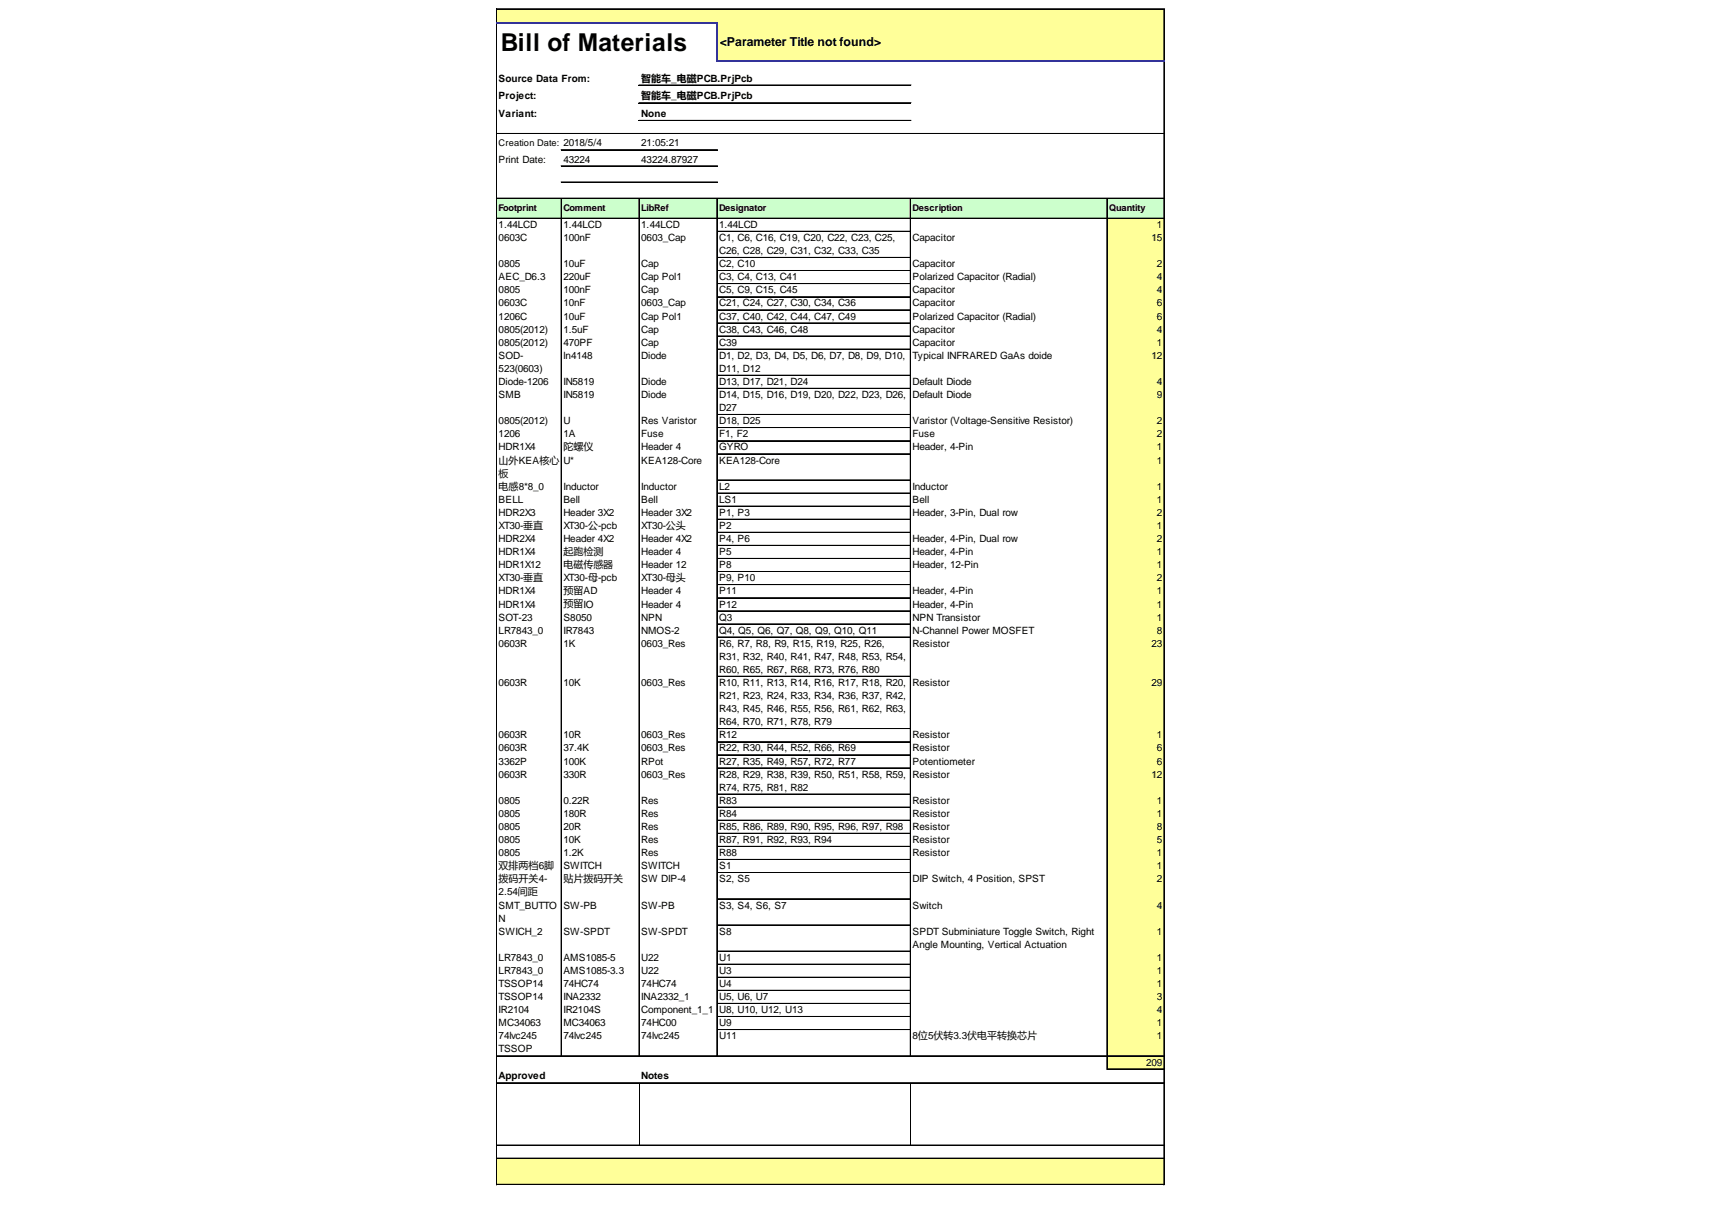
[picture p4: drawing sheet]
<svg xmlns="http://www.w3.org/2000/svg" width="297mm" height="210mm" viewBox="0 0 297 210" stroke-linecap="round" stroke-linejoin="round" font-family="sans-serif">
<defs><g id="words">
<text font-size="4.3" x="86.9" y="8.9">Bill of Materials</text>
<text font-size="2.1" x="124.8" y="8">&lt;Parameter Title not found&gt;</text>
<g font-size="1.7">
<text x="86.5" y="14.2">Source Data From:</text>
<text x="86.5" y="17.2">Project:</text>
<text x="111.2" y="14.2">智能车_电磁PCB.PrjPcb</text>
<text x="111.2" y="17.2">智能车_电磁PCB.PrjPcb</text>
<text x="86.5" y="20.3">Variant:</text>
<text x="111.2" y="20.3">None</text>
<text x="86.5" y="28.2">Print Date:</text>
<text x="97.7" y="28.2">43224</text>
<text x="111.2" y="25.4">21:05:21</text>
<text x="111.2" y="28.2">43224.87927</text>
<text x="86.5" y="39.5">1.44LCD</text>
<text x="86.5" y="41.8">0603C</text>
<text x="97.7" y="39.5">1.44LCD</text>
<text x="97.7" y="41.8">100nF</text>
<text x="111.2" y="39.5">1.44LCD</text>
<text x="111.2" y="41.8">0603_Cap</text>
<text x="124.7" y="39.5">1.44LCD</text>
<text x="124.7" y="41.8">C1, C6, C16, C19, C20, C22, C23, C25,</text>
<text x="158.2" y="41.8">Capacitor</text>
<text x="199.7" y="41.8">15</text>
<text x="200.6" y="39.5">1</text>
<text x="86.5" y="46.3">0805</text>
<text x="97.7" y="46.3">10uF</text>
<text x="111.2" y="46.3">Cap</text>
<text x="124.7" y="44.1">C26, C28, C29, C31, C32, C33, C35</text>
<text x="124.7" y="46.3">C2, C10</text>
<text x="158.2" y="46.3">Capacitor</text>
<text x="200.6" y="46.3">2</text>
<text x="86.5" y="48.6">AEC_D6.3</text>
<text x="86.5" y="50.9">0805</text>
<text x="86.5" y="53.1">0603C</text>
<text x="97.7" y="48.6">220uF</text>
<text x="97.7" y="50.9">100nF</text>
<text x="97.7" y="53.1">10nF</text>
<text x="111.2" y="48.6">Cap Pol1</text>
<text x="111.2" y="50.9">Cap</text>
<text x="111.2" y="53.1">0603_Cap</text>
<text x="124.7" y="48.6">C3, C4, C13, C41</text>
<text x="124.7" y="50.9">C5, C9, C15, C45</text>
<text x="124.7" y="53.1">C21, C24, C27, C30, C34, C36</text>
<text x="158.2" y="48.6">Polarized Capacitor (Radial)</text>
<text x="158.2" y="50.9">Capacitor</text>
<text x="158.2" y="53.1">Capacitor</text>
<text x="200.6" y="48.6">4</text>
<text x="200.6" y="50.9">4</text>
<text x="200.6" y="53.1">6</text>
<text x="86.5" y="55.4">1206C</text>
<text x="86.5" y="57.7">0805(2012)</text>
<text x="86.5" y="59.9">0805(2012)</text>
<text x="97.7" y="55.4">10uF</text>
<text x="97.7" y="57.7">1.5uF</text>
<text x="97.7" y="59.9">470PF</text>
<text x="111.2" y="55.4">Cap Pol1</text>
<text x="111.2" y="57.7">Cap</text>
<text x="111.2" y="59.9">Cap</text>
<text x="124.7" y="55.4">C37, C40, C42, C44, C47, C49</text>
<text x="124.7" y="57.7">C38, C43, C46, C48</text>
<text x="124.7" y="59.9">C39</text>
<text x="158.2" y="55.4">Polarized Capacitor (Radial)</text>
<text x="158.2" y="57.7">Capacitor</text>
<text x="158.2" y="59.9">Capacitor</text>
<text x="200.6" y="55.4">6</text>
<text x="200.6" y="57.7">4</text>
<text x="200.6" y="59.9">1</text>
<text x="86.5" y="62.2">SOD-</text>
<text x="86.5" y="64.5">523(0603)</text>
<text x="97.7" y="62.2">ln4148</text>
<text x="111.2" y="62.2">Diode</text>
<text x="124.7" y="62.2">D1, D2, D3, D4, D5, D6, D7, D8, D9, D10,</text>
<text x="124.7" y="64.5">D11, D12</text>
<text x="158.2" y="62.2">Typical INFRARED GaAs doide</text>
<text x="199.7" y="62.2">12</text>
<text x="86.5" y="66.7">Diode-1206</text>
<text x="86.5" y="69">SMB</text>
<text x="97.7" y="66.7">IN5819</text>
<text x="97.7" y="69">IN5819</text>
<text x="111.2" y="66.7">Diode</text>
<text x="111.2" y="69">Diode</text>
<text x="124.7" y="66.7">D13, D17, D21, D24</text>
<text x="124.7" y="69">D14, D15, D16, D19, D20, D22, D23, D26,</text>
<text x="124.7" y="71.3">D27</text>
<text x="158.2" y="66.7">Default Diode</text>
<text x="158.2" y="69">Default Diode</text>
<text x="200.6" y="66.7">4</text>
<text x="200.6" y="69">9</text>
<text x="86.5" y="73.5">0805(2012)</text>
<text x="86.5" y="75.8">1206</text>
<text x="97.7" y="73.5">U</text>
<text x="97.7" y="75.8">1A</text>
<text x="111.2" y="73.5">Res Varistor</text>
<text x="111.2" y="75.8">Fuse</text>
<text x="124.7" y="73.5">D18, D25</text>
<text x="124.7" y="75.8">F1, F2</text>
<text x="158.2" y="73.5">Varistor (Voltage-Sensitive Resistor)</text>
<text x="158.2" y="75.8">Fuse</text>
<text x="200.6" y="73.5">2</text>
<text x="200.6" y="75.8">2</text>
<text x="86.5" y="78.1">HDR1X4</text>
<text x="86.5" y="80.3">山外KEA核心</text>
<text x="86.5" y="82.6">板</text>
<text x="97.7" y="78.1">陀螺仪</text>
<text x="97.7" y="80.3">U*</text>
<text x="111.2" y="78.1">Header 4</text>
<text x="111.2" y="80.3">KEA128-Core</text>
<text x="124.7" y="78.1">GYRO</text>
<text x="124.7" y="80.3">KEA128-Core</text>
<text x="158.2" y="78.1">Header, 4-Pin</text>
<text x="200.6" y="78.1">1</text>
<text x="200.6" y="80.3">1</text>
<text x="86.5" y="84.9">电感8*8_0</text>
<text x="86.5" y="87.2">BELL</text>
<text x="86.5" y="89.4">HDR2X3</text>
<text x="97.7" y="84.9">Inductor</text>
<text x="97.7" y="87.2">Bell</text>
<text x="97.7" y="89.4">Header 3X2</text>
<text x="111.2" y="84.9">Inductor</text>
<text x="111.2" y="87.2">Bell</text>
<text x="111.2" y="89.4">Header 3X2</text>
<text x="124.7" y="84.9">L2</text>
<text x="124.7" y="87.2">LS1</text>
<text x="124.7" y="89.4">P1, P3</text>
<text x="158.2" y="84.9">Inductor</text>
<text x="158.2" y="87.2">Bell</text>
<text x="158.2" y="89.4">Header, 3-Pin, Dual row</text>
<text x="200.6" y="84.9">1</text>
<text x="200.6" y="87.2">1</text>
<text x="200.6" y="89.4">2</text>
<text x="86.5" y="91.7">XT30-垂直</text>
<text x="86.5" y="94">HDR2X4</text>
<text x="97.7" y="91.7">XT30-公-pcb</text>
<text x="97.7" y="94">Header 4X2</text>
<text x="111.2" y="91.7">XT30-公头</text>
<text x="111.2" y="94">Header 4X2</text>
<text x="124.7" y="91.7">P2</text>
<text x="124.7" y="94">P4, P6</text>
<text x="158.2" y="94">Header, 4-Pin, Dual row</text>
<text x="200.6" y="91.7">1</text>
<text x="200.6" y="94">2</text>
<text x="86.5" y="96.2">HDR1X4</text>
<text x="86.5" y="98.5">HDR1X12</text>
<text x="86.5" y="100.8">XT30-垂直</text>
<text x="97.7" y="96.2">起跑检测</text>
<text x="97.7" y="98.5">电磁传感器</text>
<text x="97.7" y="100.8">XT30-母-pcb</text>
<text x="111.2" y="96.2">Header 4</text>
<text x="111.2" y="98.5">Header 12</text>
<text x="111.2" y="100.8">XT30-母头</text>
<text x="124.7" y="96.2">P5</text>
<text x="124.7" y="98.5">P8</text>
<text x="124.7" y="100.8">P9, P10</text>
<text x="158.2" y="96.2">Header, 4-Pin</text>
<text x="158.2" y="98.5">Header, 12-Pin</text>
<text x="200.6" y="96.2">1</text>
<text x="200.6" y="98.5">1</text>
<text x="200.6" y="100.8">2</text>
<text x="86.5" y="103">HDR1X4</text>
<text x="86.5" y="105.3">HDR1X4</text>
<text x="86.5" y="107.6">SOT-23</text>
<text x="97.7" y="103">预留AD</text>
<text x="97.7" y="105.3">预留IO</text>
<text x="97.7" y="107.6">S8050</text>
<text x="111.2" y="103">Header 4</text>
<text x="111.2" y="105.3">Header 4</text>
<text x="111.2" y="107.6">NPN</text>
<text x="124.7" y="103">P11</text>
<text x="124.7" y="105.3">P12</text>
<text x="124.7" y="107.6">Q3</text>
<text x="158.2" y="103">Header, 4-Pin</text>
<text x="158.2" y="105.3">Header, 4-Pin</text>
<text x="158.2" y="107.6">NPN Transistor</text>
<text x="200.6" y="103">1</text>
<text x="200.6" y="105.3">1</text>
<text x="200.6" y="107.6">1</text>
<text x="86.5" y="109.8">LR7843_0</text>
<text x="86.5" y="112.1">0603R</text>
<text x="97.7" y="109.8">IR7843</text>
<text x="97.7" y="112.1">1K</text>
<text x="111.2" y="109.8">NMOS-2</text>
<text x="111.2" y="112.1">0603_Res</text>
<text x="124.7" y="109.8">Q4, Q5, Q6, Q7, Q8, Q9, Q10, Q11</text>
<text x="124.7" y="112.1">R6, R7, R8, R9, R15, R19, R25, R26,</text>
<text x="158.2" y="109.8">N-Channel Power MOSFET</text>
<text x="158.2" y="112.1">Resistor</text>
<text x="199.7" y="112.1">23</text>
<text x="200.6" y="109.8">8</text>
<text x="86.5" y="118.9">0603R</text>
<text x="97.7" y="118.9">10K</text>
<text x="111.2" y="118.9">0603_Res</text>
<text x="124.7" y="114.4">R31, R32, R40, R41, R47, R48, R53, R54,</text>
<text x="124.7" y="116.6">R60, R65, R67, R68, R73, R76, R80</text>
<text x="124.7" y="118.9">R10, R11, R13, R14, R16, R17, R18, R20,</text>
<text x="158.2" y="118.9">Resistor</text>
<text x="199.7" y="118.9">29</text>
<text x="124.7" y="121.2">R21, R23, R24, R33, R34, R36, R37, R42,</text>
<text x="124.7" y="123.4">R43, R45, R46, R55, R56, R61, R62, R63,</text>
<text x="124.7" y="125.7">R64, R70, R71, R78, R79</text>
<text x="86.5" y="128">0603R</text>
<text x="86.5" y="130.3">0603R</text>
<text x="97.7" y="128">10R</text>
<text x="97.7" y="130.3">37.4K</text>
<text x="111.2" y="128">0603_Res</text>
<text x="111.2" y="130.3">0603_Res</text>
<text x="124.7" y="128">R12</text>
<text x="124.7" y="130.3">R22, R30, R44, R52, R66, R69</text>
<text x="158.2" y="128">Resistor</text>
<text x="158.2" y="130.3">Resistor</text>
<text x="200.6" y="128">1</text>
<text x="200.6" y="130.3">6</text>
<text x="86.5" y="132.5">3362P</text>
<text x="86.5" y="134.8">0603R</text>
<text x="97.7" y="132.5">100K</text>
<text x="97.7" y="134.8">330R</text>
<text x="111.2" y="132.5">RPot</text>
<text x="111.2" y="134.8">0603_Res</text>
<text x="124.7" y="132.5">R27, R35, R49, R57, R72, R77</text>
<text x="124.7" y="134.8">R28, R29, R38, R39, R50, R51, R58, R59,</text>
<text x="124.7" y="137.1">R74, R75, R81, R82</text>
<text x="158.2" y="132.5">Potentiometer</text>
<text x="158.2" y="134.8">Resistor</text>
<text x="199.7" y="134.8">12</text>
<text x="200.6" y="132.5">6</text>
<text x="86.5" y="139.3">0805</text>
<text x="86.5" y="141.6">0805</text>
<text x="86.5" y="143.9">0805</text>
<text x="97.7" y="139.3">0.22R</text>
<text x="97.7" y="141.6">180R</text>
<text x="97.7" y="143.9">20R</text>
<text x="111.2" y="139.3">Res</text>
<text x="111.2" y="141.6">Res</text>
<text x="111.2" y="143.9">Res</text>
<text x="124.7" y="139.3">R83</text>
<text x="124.7" y="141.6">R84</text>
<text x="124.7" y="143.9">R85, R86, R89, R90, R95, R96, R97, R98</text>
<text x="158.2" y="139.3">Resistor</text>
<text x="158.2" y="141.6">Resistor</text>
<text x="158.2" y="143.9">Resistor</text>
<text x="200.6" y="139.3">1</text>
<text x="200.6" y="141.6">1</text>
<text x="200.6" y="143.9">8</text>
<text x="86.5" y="146.1">0805</text>
<text x="86.5" y="148.4">0805</text>
<text x="97.7" y="146.1">10K</text>
<text x="97.7" y="148.4">1.2K</text>
<text x="111.2" y="146.1">Res</text>
<text x="111.2" y="148.4">Res</text>
<text x="124.7" y="146.1">R87, R91, R92, R93, R94</text>
<text x="124.7" y="148.4">R88</text>
<text x="158.2" y="146.1">Resistor</text>
<text x="158.2" y="148.4">Resistor</text>
<text x="200.6" y="146.1">5</text>
<text x="200.6" y="148.4">1</text>
<text x="86.5" y="150.7">双排两档6脚</text>
<text x="86.5" y="152.9">拨码开关4-</text>
<text x="86.5" y="155.2">2.54间距</text>
<text x="97.7" y="150.7">SWITCH</text>
<text x="97.7" y="152.9">贴片拨码开关</text>
<text x="111.2" y="150.7">SWITCH</text>
<text x="111.2" y="152.9">SW DIP-4</text>
<text x="124.7" y="150.7">S1</text>
<text x="124.7" y="152.9">S2, S5</text>
<text x="158.2" y="152.9">DIP Switch, 4 Position, SPST</text>
<text x="200.6" y="150.7">1</text>
<text x="200.6" y="152.9">2</text>
<text x="86.5" y="157.5">SMT_BUTTO</text>
<text x="86.5" y="159.7">N</text>
<text x="97.7" y="157.5">SW-PB</text>
<text x="111.2" y="157.5">SW-PB</text>
<text x="124.7" y="157.5">S3, S4, S6, S7</text>
<text x="158.2" y="157.5">Switch</text>
<text x="200.6" y="157.5">4</text>
<text x="86.5" y="162">SWICH_2</text>
<text x="86.5" y="166.5">LR7843_0</text>
<text x="97.7" y="162">SW-SPDT</text>
<text x="97.7" y="166.5">AMS1085-5</text>
<text x="111.2" y="162">SW-SPDT</text>
<text x="111.2" y="166.5">U22</text>
<text x="124.7" y="162">S8</text>
<text x="124.7" y="166.5">U1</text>
<text x="158.2" y="162">SPDT Subminiature Toggle Switch, Right</text>
<text x="158.2" y="164.3">Angle Mounting, Vertical Actuation</text>
<text x="200.6" y="162">1</text>
<text x="200.6" y="166.5">1</text>
<text x="86.5" y="168.8">LR7843_0</text>
<text x="86.5" y="171.1">TSSOP14</text>
<text x="86.5" y="173.4">TSSOP14</text>
<text x="97.7" y="168.8">AMS1085-3.3</text>
<text x="97.7" y="171.1">74HC74</text>
<text x="97.7" y="173.4">INA2332</text>
<text x="111.2" y="168.8">U22</text>
<text x="111.2" y="171.1">74HC74</text>
<text x="111.2" y="173.4">INA2332_1</text>
<text x="124.7" y="168.8">U3</text>
<text x="124.7" y="171.1">U4</text>
<text x="124.7" y="173.4">U5, U6, U7</text>
<text x="200.6" y="168.8">1</text>
<text x="200.6" y="171.1">1</text>
<text x="200.6" y="173.4">3</text>
<text x="86.5" y="175.6">IR2104</text>
<text x="86.5" y="177.9">MC34063</text>
<text x="97.7" y="175.6">IR2104S</text>
<text x="97.7" y="177.9">MC34063</text>
<text x="111.2" y="175.6">Component_1_1</text>
<text x="111.2" y="177.9">74HC00</text>
<text x="124.7" y="175.6">U8, U10, U12, U13</text>
<text x="124.7" y="177.9">U9</text>
<text x="200.6" y="175.6">4</text>
<text x="200.6" y="177.9">1</text>
<text x="86.5" y="180.2">74lvc245</text>
<text x="86.5" y="182.4">TSSOP</text>
<text x="97.7" y="180.2">74lvc245</text>
<text x="111.2" y="180.2">74lvc245</text>
<text x="124.7" y="180.2">U11</text>
<text x="158.2" y="180.2">8位5伏转3.3伏电平转换芯片</text>
<text x="198.7" y="184.7">209</text>
<text x="200.6" y="180.2">1</text>
<text x="86.5" y="187">Approved</text>
<text x="111.2" y="187">Notes</text>
</g>
<g font-size="1.6">
<text x="86.5" y="25.4">Creation Date: 2018/5/4</text>
<text x="86.5" y="36.6">Footprint</text>
<text x="97.7" y="36.6">Comment</text>
<text x="111.2" y="36.6">LibRef</text>
<text x="124.7" y="36.6">Designator</text>
<text x="158.2" y="36.6">Description</text>
<text x="192.3" y="36.6">Quantity</text>
</g>
</g></defs>
<g fill="#ff9">
<path d="M86.2 1.6h115.8v2.5h-115.8z"/>
<path d="M124.3 3.9h77.7v6.8h-77.7z"/>
</g>
<path d="M86.2 34.3h115.8v3.6h-115.8z" fill="#cfc"/>
<g fill="#ff9">
<path d="M191.9 37.8h10.1v2.4h-10.1z"/>
<path d="M191.9 40.1h10.1v4.6h-10.1z"/>
<path d="M191.9 44.6h10.1v2.4h-10.1z"/>
<path d="M191.9 46.9h10.1v2.4h-10.1z"/>
<path d="M191.9 49.2h10.1v2.4h-10.1z"/>
<path d="M191.9 51.4h10.1v2.4h-10.1z"/>
<path d="M191.9 53.7h10.1v2.4h-10.1z"/>
<path d="M191.9 56h10.1v2.4h-10.1z"/>
<path d="M191.9 58.2h10.1v2.4h-10.1z"/>
<path d="M191.9 60.5h10.1v4.7h-10.1z"/>
<path d="M191.9 65h10.1v2.4h-10.1z"/>
<path d="M191.9 67.3h10.1v4.7h-10.1z"/>
<path d="M191.9 71.8h10.1v2.4h-10.1z"/>
<path d="M191.9 74.1h10.1v2.4h-10.1z"/>
<path d="M191.9 76.4h10.1v2.4h-10.1z"/>
<path d="M191.9 78.6h10.1v4.7h-10.1z"/>
<path d="M191.9 83.2h10.1v2.4h-10.1z"/>
<path d="M191.9 85.4h10.1v2.4h-10.1z"/>
<path d="M191.9 87.7h10.1v2.4h-10.1z"/>
<path d="M191.9 90h10.1v2.4h-10.1z"/>
<path d="M191.9 92.3h10.1v2.4h-10.1z"/>
<path d="M191.9 94.5h10.1v90.9h-10.1z"/>
<path d="M86.2 200.7h115.8v4.7h-115.8z"/>
</g>
<g fill="none" stroke="#000" stroke-width=".17">
<path d="M86.1 1.5v2.3M86.1 4.1v201.3M86.2 1.5h115.8M86.2 1.6h115.8M110.8 14.7h47.2M110.8 14.8h47.2M110.8 17.8h47.2M110.8 17.9h47.2M201.8 1.7v8.8M201.8 10.7v194.7M201.9 1.7v8.8M201.9 10.7v194.7"/>
<path d="M86.2 23.1h115.8M86.2 23.2h115.8M86.2 34.3h115.8M86.2 34.4h115.8M86.2 37.8h115.8M86.2 37.9h115.8M97.3 34.5v148.6M97.3 25.9h27.1M97.3 26h27.1M97.3 28.7h27.1M97.3 28.8h27.1M97.3 31.5h27.1"/>
<path d="M97.3 31.6h27.1M97.4 34.5v148.6M110.8 34.5v148.6M110.8 20.9h47.2M110.9 34.5v148.6M124.3 34.5v148.6M124.4 34.5v148.6M157.8 34.5v148.6M157.9 34.5v148.6M191.9 34.5v150.9M192 34.5v150.9M124.4 40.1h33.4"/>
<path d="M124.4 44.6h33.4M124.4 44.7h33.4M124.4 46.9h33.4M124.4 47h33.4M124.4 49.2h33.4M124.4 51.4h33.4M124.4 51.5h33.4M124.4 53.7h33.4M124.4 53.8h33.4M124.4 56h33.4M124.4 58.2h33.4M124.4 58.3h33.4"/>
<path d="M124.4 60.5h33.4M124.4 60.6h33.4M124.4 65h33.4M124.4 65.1h33.4M124.4 67.3h33.4M124.4 67.4h33.4M124.4 71.8h33.4M124.4 71.9h33.4M124.4 74.1h33.4M124.4 74.2h33.4M124.4 76.4h33.4M124.4 78.6h33.4"/>
<path d="M124.4 78.7h33.4M124.4 83.2h33.4M124.4 85.4h33.4M124.4 85.5h33.4M124.4 87.7h33.4M124.4 87.8h33.4M124.4 90h33.4M124.4 90.1h33.4M124.4 92.3h33.4M124.4 94.5h33.4M124.4 94.6h33.4M124.4 96.8h33.4"/>
<path d="M124.4 96.9h33.4M124.4 99.1h33.4M124.4 101.3h33.4M124.4 101.4h33.4M124.4 103.6h33.4M124.4 103.7h33.4M124.4 105.9h33.4M124.4 108.1h33.4M124.4 108.2h33.4M124.4 110.4h33.4M124.4 110.5h33.4M124.4 117.2h33.4"/>
<path d="M124.4 117.3h33.4M124.4 126.3h33.4M124.4 128.5h33.4M124.4 128.6h33.4M124.4 130.8h33.4M124.4 130.9h33.4M124.4 133.1h33.4M124.4 133.2h33.4M124.4 137.6h33.4M124.4 137.7h33.4M124.4 139.9h33.4M124.4 140h33.4"/>
<path d="M124.4 142.2h33.4M124.4 144.4h33.4M124.4 144.5h33.4M124.4 146.7h33.4M124.4 146.8h33.4M124.4 149h33.4M124.4 151.2h33.4M124.4 151.3h33.4M124.4 155.8h33.4M124.4 160.3h33.4M124.4 160.4h33.4M124.4 164.8h33.4"/>
<path d="M124.4 164.9h33.4M124.4 167.1h33.4M124.4 167.2h33.4M124.4 169.4h33.4M124.4 171.6h33.4M124.4 171.7h33.4M124.4 173.9h33.4M124.4 174h33.4M124.4 176.2h33.4M124.4 176.3h33.4M124.4 178.5h33.4M86.2 183h115.8"/>
<path d="M86.2 183.1h115.8M86.2 187.7h115.8M86.2 198.5h115.8M110.9 187.8v10.7M157.9 187.8v10.7M192.1 185.3h9.9M86.2 200.7h115.8M86.2 200.8h115.8M86.2 205.3h115.8"/>
</g>
<path d="M86.1 3.9h38.3M124.3 4.1v6.6M124.4 10.6h77.6" fill="none" stroke="#339" stroke-width=".27"/>
<use href="#words"/>
</svg>
